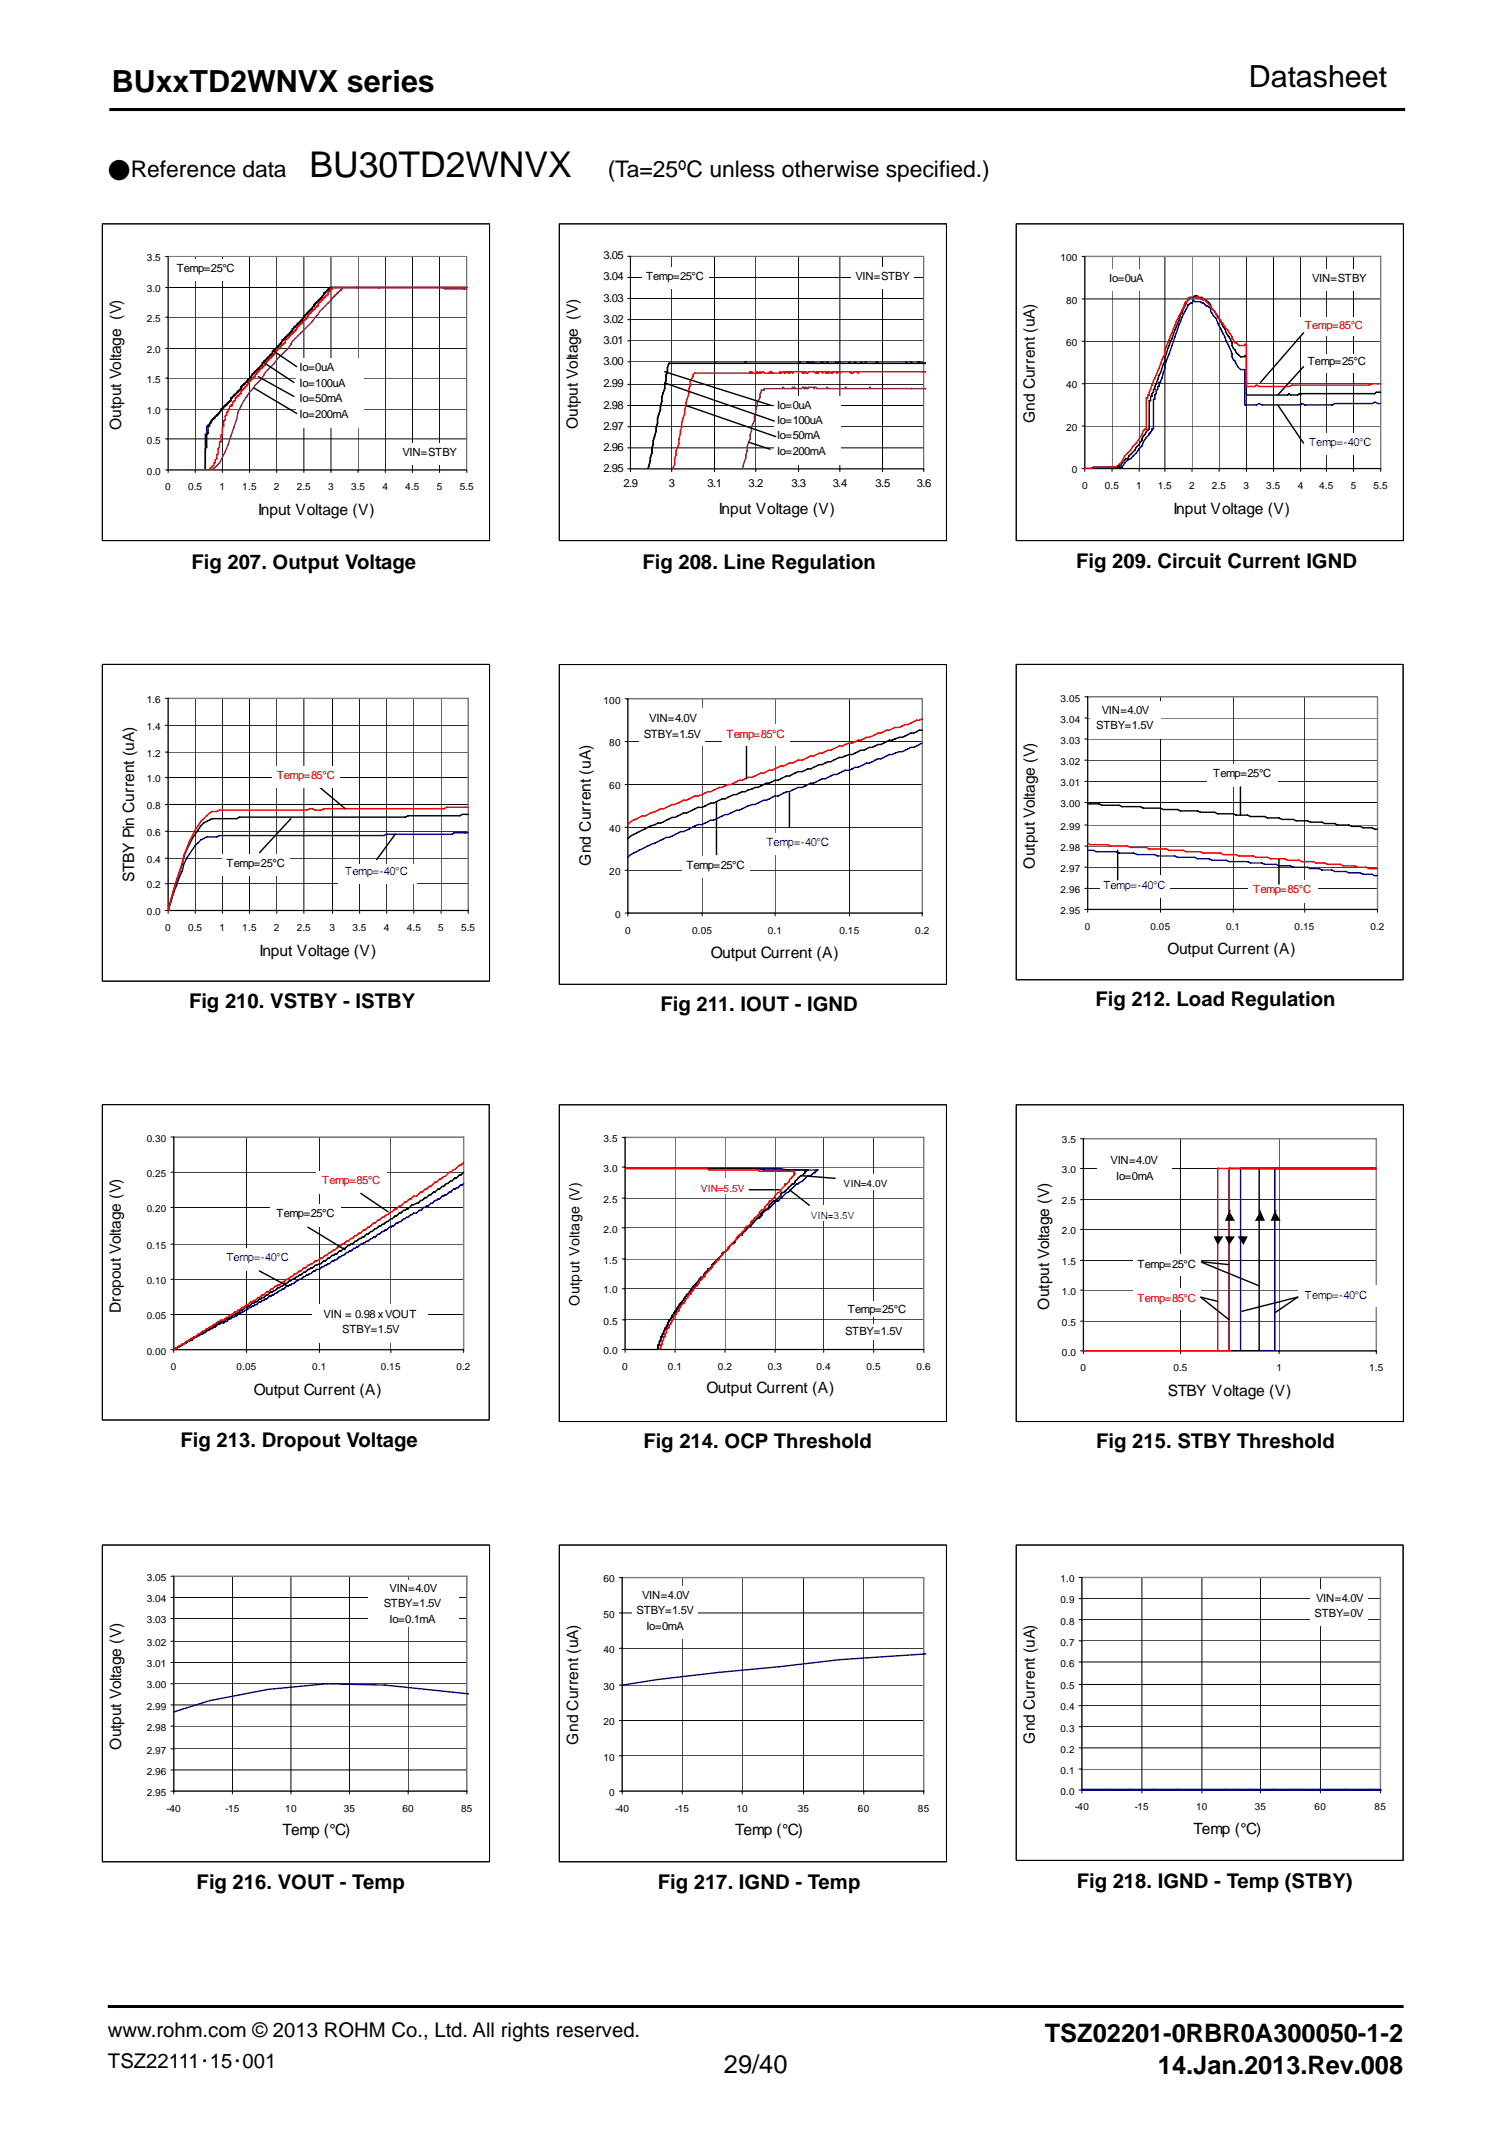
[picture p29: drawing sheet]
<svg xmlns="http://www.w3.org/2000/svg" width="210mm" height="297mm" viewBox="0 0 210 297" stroke-linecap="round" stroke-linejoin="round" font-family="sans-serif">
<defs><g id="words">
<text font-size="4.9" x="43" y="24.6">BU30TD2WNVX</text>
<g font-size="4.2">
<text x="15.5" y="12.8">BUxxTD2WNVX series</text>
<text x="173.6" y="12.1">Datasheet</text>
</g>
<g font-size="3.5">
<text x="145.2" y="283.9">TSZ02201-0RBR0A300050-1-2</text>
<text x="100.6" y="288.1">29/40</text>
<text x="160.9" y="288.2">14.Jan.2013.Rev.008</text>
</g>
<g font-size="3.2">
<text x="15" y="24.6">●Reference data</text>
<text x="84.5" y="24.6">(Ta=25ºC unless otherwise specified.)</text>
</g>
<g font-size="2.8">
<text x="26.6" y="79.1">Fig 207. Output Voltage</text>
<text x="89.3" y="79.1">Fig 208. Line Regulation</text>
<text x="149.6" y="79">Fig 209. Circuit Current IGND</text>
<text x="26.3" y="140.1">Fig 210. VSTBY - ISTBY</text>
<text x="91.8" y="140.5">Fig 211. IOUT - IGND</text>
<text x="152.2" y="139.9">Fig 212. Load Regulation</text>
<text x="25.1" y="201.1">Fig 213. Dropout Voltage</text>
<text x="89.4" y="201.3">Fig 214. OCP Threshold</text>
<text x="152.3" y="201.3">Fig 215. STBY Threshold</text>
<text x="27.3" y="262.5">Fig 216. VOUT - Temp</text>
<text x="91.4" y="262.5">Fig 217. IGND - Temp</text>
<text x="149.6" y="262.4">Fig 218. IGND - Temp (STBY)</text>
<text x="15" y="283.1">www.rohm.com © 2013 ROHM Co., Ltd. All rights reserved.</text>
<text x="15" y="287.5">TSZ22111･15･001</text>
</g>
<g font-size="2.2">
<text x="16.8" y="59.8" transform="rotate(-90 16.8 59.8)">Output Voltage (V)</text>
<text x="80.3" y="59.7" transform="rotate(-90 80.3 59.7)">Output Voltage (V)</text>
<text x="143.8" y="58.8" transform="rotate(-90 143.8 58.8)">Gnd Current (uA)</text>
<text x="35.9" y="71.6">Input Voltage (V)</text>
<text x="99.9" y="71.4">Input Voltage (V)</text>
<text x="163.1" y="71.4">Input Voltage (V)</text>
<text x="18.6" y="122.6" transform="rotate(-90 18.6 122.6)">STBY Pin Current (uA)</text>
<text x="82.1" y="120.4" transform="rotate(-90 82.1 120.4)">Gnd Current (uA)</text>
<text x="143.8" y="120.7" transform="rotate(-90 143.8 120.7)">Output Voltage (V)</text>
<text x="36.1" y="132.8">Input Voltage (V)</text>
<text x="98.8" y="133.2">Output Current (A)</text>
<text x="162.3" y="132.7">Output Current (A)</text>
<text x="16.8" y="182.5" transform="rotate(-90 16.8 182.5)">Dropout Voltage (V)</text>
<text x="145.8" y="182.1" transform="rotate(-90 145.8 182.1)">Output Voltage (V)</text>
<text x="35.3" y="193.9">Output Current (A)</text>
<text x="98.2" y="193.7">Output Current (A)</text>
<text x="162.3" y="194.1">STBY Voltage (V)</text>
<text x="16.8" y="243.3" transform="rotate(-90 16.8 243.3)">Output Voltage (V)</text>
<text x="80.3" y="242.5" transform="rotate(-90 80.3 242.5)">Gnd Current (uA)</text>
<text x="143.8" y="242.4" transform="rotate(-90 143.8 242.4)">Gnd Current (uA)</text>
<text x="39.2" y="255">Temp (°C)</text>
<text x="102.2" y="255">Temp (°C)</text>
<text x="165.8" y="254.9">Temp (°C)</text>
</g>
<text font-size="2" x="80.5" y="181.5" transform="rotate(-90 80.5 181.5)">Output Voltage (V)</text>
<g font-size="1.6">
<text x="24.6" y="37.8">Temp=25°C</text>
<text x="83.9" y="41.9">3.03</text>
<text x="83.9" y="39">3.04</text>
<text x="83.9" y="36">3.05</text>
<text x="89.8" y="39">Temp=25°C</text>
<text x="118.9" y="39">VIN=STBY</text>
<text x="154.1" y="39.2">Io=0uA</text>
<text x="182.3" y="39.2">VIN=STBY</text>
<text x="83.9" y="47.8">3.01</text>
<text x="83.9" y="44.9">3.02</text>
<text x="41.6" y="51.6">Io=0uA</text>
<text x="41.6" y="53.7">Io=100uA</text>
<text x="83.9" y="53.8">2.99</text>
<text x="83.9" y="50.7">3.00</text>
<text x="181.7" y="50.8">Temp=25°C</text>
<text x="41.6" y="55.9">Io=50mA</text>
<text x="41.6" y="58.1">Io=200mA</text>
<text x="83.9" y="59.7">2.97</text>
<text x="83.9" y="56.8">2.98</text>
<text x="108" y="56.8">Io=0uA</text>
<text x="108" y="58.9">Io=100uA</text>
<text x="55.9" y="63.4">VIN=STBY</text>
<text x="83.9" y="65.6">2.95</text>
<text x="83.9" y="62.7">2.96</text>
<text x="108" y="61.1">Io=50mA</text>
<text x="108" y="63.2">Io=200mA</text>
<text x="86.6" y="67.8">2.9</text>
<text x="93" y="67.8">3</text>
<text x="98.3" y="67.8">3.1</text>
<text x="104" y="67.8">3.2</text>
<text x="110" y="67.8">3.3</text>
<text x="115.7" y="67.8">3.4</text>
<text x="121.6" y="67.8">3.5</text>
<text x="127.4" y="67.8">3.6</text>
<text x="90.2" y="100.3">VIN=4.0V</text>
<text x="152.3" y="101.4">STBY=1.5V</text>
<text x="153.1" y="99.2">VIN=4.0V</text>
<text x="89.5" y="102.5">STBY=1.5V</text>
<text x="168.6" y="108">Temp=25°C</text>
<text x="31.5" y="120.5">Temp=25°C</text>
<text x="95.4" y="120.8">Temp=25°C</text>
<text x="154.3" y="161.8">VIN=4.0V</text>
<text x="155.1" y="164">Io=0mA</text>
<text x="38.4" y="169.2">Temp=25°C</text>
<text x="158.1" y="176.2">Temp=25°C</text>
<text x="45" y="183.1">VIN = 0.98 x VOUT</text>
<text x="47.6" y="185.3">STBY=1.5V</text>
<text x="117.5" y="185.6">STBY=1.5V</text>
<text x="117.8" y="182.5">Temp=25°C</text>
<text x="54.1" y="221.3">VIN=4.0V</text>
<text x="53.3" y="223.4">STBY=1.5V</text>
<text x="54.1" y="225.6">Io=0.1mA</text>
<text x="88.5" y="224.4">STBY=1.5V</text>
<text x="89.2" y="222.2">VIN=4.0V</text>
<text x="89.8" y="226.6">Io=0mA</text>
<text x="182.7" y="224.8">STBY=0V</text>
<text x="182.9" y="222.6">VIN=4.0V</text>
</g>
<g font-size="1.6" fill="#f00">
<text x="181.3" y="45.7">Temp=85°C</text>
<text x="101" y="102.5">Temp=85°C</text>
<text x="38.5" y="108.3">Temp=85°C</text>
<text x="174.2" y="124.1">Temp=85°C</text>
<text x="44.8" y="164.5">Temp=85°C</text>
<text x="158.1" y="180.9">Temp=85°C</text>
</g>
<g font-size="1.6" fill="#00f">
<text x="181.9" y="62">Temp=-40°C</text>
<text x="106.5" y="117.6">Temp=-40°C</text>
<text x="48" y="121.7">Temp=-40°C</text>
<text x="153.3" y="123.5">Temp=-40°C</text>
<text x="31.5" y="175.3">Temp=-40°C</text>
<text x="181.3" y="180.5">Temp=-40°C</text>
</g>
<g font-size="1.4">
<text x="20.4" y="40.6">3.0</text>
<text x="20.4" y="36.3">3.5</text>
<text x="147.4" y="36.3">100</text>
<text x="20.4" y="44.8">2.5</text>
<text x="148.2" y="42.2">80</text>
<text x="20.4" y="53.2">1.5</text>
<text x="20.4" y="49.1">2.0</text>
<text x="148.2" y="54">40</text>
<text x="148.2" y="48.1">60</text>
<text x="20.4" y="57.5">1.0</text>
<text x="148.2" y="59.9">20</text>
<text x="20.4" y="66">0.0</text>
<text x="20.4" y="61.7">0.5</text>
<text x="149" y="65.8">0</text>
<text x="23" y="68.2">0</text>
<text x="26.1" y="68.2">0.5</text>
<text x="30.5" y="68.2">1</text>
<text x="33.7" y="68.2">1.5</text>
<text x="38.1" y="68.2">2</text>
<text x="41.2" y="68.2">2.5</text>
<text x="45.6" y="68.2">3</text>
<text x="48.8" y="68.2">3.5</text>
<text x="53.1" y="68.2">4</text>
<text x="56.3" y="68.2">4.5</text>
<text x="60.7" y="68.2">5</text>
<text x="63.9" y="68.2">5.5</text>
<text x="150.4" y="67.9">0</text>
<text x="153.5" y="67.9">0.5</text>
<text x="157.9" y="67.9">1</text>
<text x="160.9" y="67.9">1.5</text>
<text x="165.2" y="67.9">2</text>
<text x="168.4" y="67.9">2.5</text>
<text x="172.8" y="67.9">3</text>
<text x="176" y="67.9">3.5</text>
<text x="180.3" y="67.9">4</text>
<text x="183.3" y="67.9">4.5</text>
<text x="187.7" y="67.9">5</text>
<text x="190.9" y="67.9">5.5</text>
<text x="20.4" y="101.5">1.4</text>
<text x="20.4" y="97.7">1.6</text>
<text x="83.9" y="97.8">100</text>
<text x="147.4" y="100.5">3.04</text>
<text x="147.4" y="97.5">3.05</text>
<text x="20.4" y="105.2">1.2</text>
<text x="84.7" y="103.8">80</text>
<text x="147.4" y="106.3">3.02</text>
<text x="147.4" y="103.4">3.03</text>
<text x="20.4" y="112.5">0.8</text>
<text x="20.4" y="108.8">1.0</text>
<text x="84.7" y="109.7">60</text>
<text x="147.4" y="112.2">3.00</text>
<text x="147.4" y="109.3">3.01</text>
<text x="20.4" y="120">0.4</text>
<text x="20.4" y="116.2">0.6</text>
<text x="84.7" y="115.7">40</text>
<text x="147.4" y="118.3">2.98</text>
<text x="147.4" y="115.3">2.99</text>
<text x="20.4" y="123.5">0.2</text>
<text x="84.7" y="121.6">20</text>
<text x="147.4" y="124.1">2.96</text>
<text x="147.4" y="121.2">2.97</text>
<text x="20.4" y="127.2">0.0</text>
<text x="23" y="129.4">0</text>
<text x="26.1" y="129.4">0.5</text>
<text x="30.5" y="129.4">1</text>
<text x="33.7" y="129.4">1.5</text>
<text x="38.1" y="129.4">2</text>
<text x="41.2" y="129.4">2.5</text>
<text x="45.8" y="129.4">3</text>
<text x="49" y="129.4">3.5</text>
<text x="53.3" y="129.4">4</text>
<text x="56.5" y="129.4">4.5</text>
<text x="60.9" y="129.4">5</text>
<text x="64.1" y="129.4">5.5</text>
<text x="85.5" y="127.6">0</text>
<text x="86.9" y="129.8">0</text>
<text x="96.2" y="129.8">0.05</text>
<text x="106.7" y="129.8">0.1</text>
<text x="116.7" y="129.8">0.15</text>
<text x="127.2" y="129.8">0.2</text>
<text x="147.4" y="127.1">2.95</text>
<text x="150.7" y="129.2">0</text>
<text x="159.9" y="129.2">0.05</text>
<text x="170.4" y="129.2">0.1</text>
<text x="179.9" y="129.2">0.15</text>
<text x="190.4" y="129.2">0.2</text>
<text x="20.4" y="158.7">0.30</text>
<text x="83.9" y="158.8">3.5</text>
<text x="147.6" y="158.9">3.5</text>
<text x="20.4" y="163.6">0.25</text>
<text x="83.9" y="167.2">2.5</text>
<text x="83.9" y="162.9">3.0</text>
<text x="117.2" y="165">VIN=4.0V</text>
<text x="147.6" y="167.4">2.5</text>
<text x="147.6" y="163.1">3.0</text>
<text x="20.4" y="173.6">0.15</text>
<text x="20.4" y="168.5">0.20</text>
<text x="83.9" y="171.3">2.0</text>
<text x="147.6" y="171.5">2.0</text>
<text x="20.4" y="178.5">0.10</text>
<text x="83.9" y="179.8">1.0</text>
<text x="83.9" y="175.7">1.5</text>
<text x="147.6" y="180">1.0</text>
<text x="147.6" y="175.9">1.5</text>
<text x="20.4" y="183.4">0.05</text>
<text x="83.9" y="184.1">0.5</text>
<text x="147.6" y="184.3">0.5</text>
<text x="20.4" y="188.3">0.00</text>
<text x="23.7" y="190.4">0</text>
<text x="32.9" y="190.4">0.05</text>
<text x="43.4" y="190.4">0.1</text>
<text x="52.9" y="190.4">0.15</text>
<text x="63.4" y="190.4">0.2</text>
<text x="83.9" y="188.2">0.0</text>
<text x="86.5" y="190.4">0</text>
<text x="92.8" y="190.4">0.1</text>
<text x="99.8" y="190.4">0.2</text>
<text x="106.7" y="190.4">0.3</text>
<text x="113.5" y="190.4">0.4</text>
<text x="120.4" y="190.4">0.5</text>
<text x="127.4" y="190.4">0.6</text>
<text x="147.6" y="188.4">0.0</text>
<text x="150.2" y="190.6">0</text>
<text x="163.1" y="190.6">0.5</text>
<text x="177.4" y="190.6">1</text>
<text x="190.3" y="190.6">1.5</text>
<text x="20.4" y="219.8">3.05</text>
<text x="83.9" y="219.9">60</text>
<text x="147.4" y="219.9">1.0</text>
<text x="20.4" y="225.6">3.03</text>
<text x="20.4" y="222.7">3.04</text>
<text x="83.9" y="224.9">50</text>
<text x="147.4" y="225.8">0.8</text>
<text x="147.4" y="222.9">0.9</text>
<text x="20.4" y="231.7">3.01</text>
<text x="20.4" y="228.8">3.02</text>
<text x="83.9" y="229.8">40</text>
<text x="147.4" y="231.7">0.6</text>
<text x="147.4" y="228.7">0.7</text>
<text x="20.4" y="237.6">2.99</text>
<text x="20.4" y="234.7">3.00</text>
<text x="83.9" y="239.8">20</text>
<text x="83.9" y="234.9">30</text>
<text x="147.4" y="237.7">0.4</text>
<text x="147.4" y="234.8">0.5</text>
<text x="20.4" y="243.7">2.97</text>
<text x="20.4" y="240.6">2.98</text>
<text x="83.9" y="244.7">10</text>
<text x="147.4" y="243.6">0.2</text>
<text x="147.4" y="240.7">0.3</text>
<text x="20.4" y="249.6">2.95</text>
<text x="20.4" y="246.7">2.96</text>
<text x="23.2" y="251.8">-40</text>
<text x="31.3" y="251.8">-15</text>
<text x="39.6" y="251.8">10</text>
<text x="47.8" y="251.8">35</text>
<text x="55.9" y="251.8">60</text>
<text x="64.1" y="251.8">85</text>
<text x="84.7" y="249.6">0</text>
<text x="85.5" y="251.8">-40</text>
<text x="93.8" y="251.8">-15</text>
<text x="102.3" y="251.8">10</text>
<text x="110.9" y="251.8">35</text>
<text x="119.2" y="251.8">60</text>
<text x="127.6" y="251.8">85</text>
<text x="147.4" y="249.5">0.0</text>
<text x="147.4" y="246.5">0.1</text>
<text x="149.4" y="251.6">-40</text>
<text x="157.7" y="251.6">-15</text>
<text x="166.2" y="251.6">10</text>
<text x="174.4" y="251.6">35</text>
<text x="182.7" y="251.6">60</text>
<text x="191" y="251.6">85</text>
</g>
<text font-size="1.4" fill="#f00" x="97.4" y="165.6">VIN=5.5V</text>
<text font-size="1.4" fill="#00f" x="112.7" y="169.4">VIN=3.5V</text>
</g></defs>
<path d="M15.1 278.9h179.9" fill="none" stroke="#000" stroke-width=".28"/>
<path d="M15.3 15.1h179.9v.3h-179.9zM15 278.8h180v.2h-180z" fill="none" stroke="#000" stroke-width=".14"/>
<path d="M15.3 15.2h179.9" fill="none" stroke="#000" stroke-width=".3"/>
<path d="M14.2 31.1h53.8v44h-53.8z" fill="#fff"/>
<path d="M14.2 31.1h53.8v44h-53.8z" fill="none" stroke="#000" stroke-width=".14"/>
<path d="M23.4 35.6h41.5v29.7h-41.5z" fill="#fff"/>
<g fill="none" stroke="#000" stroke-width=".14">
<path d="M14.2 31.1h53.8v44h-53.8zM23 40h41.9M23 35.6h41.9v30.1M23.4 35.6v30.1M27.1 35.6v30.1M30.9 35.6v30.1M34.7 35.6v30.1M38.5 35.6v30.1M42.2 35.6v30.1M46 35.6v30.1M49.8 35.6v30.1M53.6 35.6v30.1"/>
<path d="M57.3 35.6v30.1M61.1 35.6v30.1M23 52.6h41.9M23 48.4h41.9M23 44.1h41.9M64.9 56.9h-41.9M23 61h41.9M23 65.3h41.9"/>
</g>
<path d="M23.4 35.6h41.5v29.7h-41.5z" fill="none" stroke="#808080" stroke-width=".14"/>
<g fill="none" stroke="#000080" stroke-width=".2">
<path d="M46.6 40h-.8v.2h-.2v.2h-.2v.2h-.2v.1h-.2l-.2 .6h-.2v.3h-.2v.1h-.2v.2h-.2v.2h-.2v.2h-.2v.2M46.6 40h.1M46.6 40h3M49.6 40h3M49.6 40h.1M52.6 40h.1M52.6 40h12.3M34.5 52.7v.2h-.2v.2h-.2v.2h-.2v.2h-.2v.2h-.2v.4h-.2v.2h-.2v.2h-.2v.2h-.2v.2h-.2v.2h-.2v.2h-.2v.4h-.2v.2h-.2v.2h-.2v.2h-.2v.2h-.2v.2h-.2v.2h-.2l-.2 .6h-.2v.2h-.2v.1h-.2v.3h-.2v.2h-.2v.1h-.2l-.2 .6h-.2v.2h-.2v1l-.2 .2v4.9M34.5 52.7h.1M37.5 49.4v.2h-.2v.2h-.2v.2h-.2v.2h-.2v.2h-.2v.4h-.2v.2h-.2v.2h-.2v.2h-.2v.2h-.2v.2h-.2v.2h-.2l-.2 .6h-.2v.1h-.2M37.5 49.4h.1M43.6 42.5l-.2 .2v.2h-.2v.2h-.2v.2h-.2v.2h-.2v.2h-.2v.2h-.2l-.2 .6h-.2v.2h-.2v.2h-.2v.2h-.2v.2h-.2v.2h-.2v.2h-.2v.4h-.2v.2h-.2v.2h-.2v.2h-.2v.1h-.2v.3h-.1v.1h-.3l-.1 .6h-.3v.2h-.1v.2h-.2v.2h-.3v.2h-.1v.2h-.2v.4h-.2v.2h-.2"/>
<path d="M43.6 42.5h.1M23.4 65.3h5.1M25.3 65.3h.1M27.9 65.3h.1M28.1 65.3h.1M28.3 65.3h.1M28.5 65.3h.1"/>
</g>
<g fill="none" stroke="#000" stroke-width=".2">
<path d="M46.6 40h-.8v.2h-.2v.2h-.2v.2h-.2v.1h-.2l-.2 .6h-.2v.3h-.2v.1h-.2v.2h-.2v.2h-.2v.2h-.2v.2M46.6 40h.1M46.6 40h3M49.6 40h3M49.6 40h.1M52.6 40h.1M52.6 40h12.3M34.5 52.7v.2h-.2v.2h-.2v.2h-.2v.2h-.2l-.2 .6h-.2v.2h-.2v.2h-.2v.2h-.2v.2h-.2v.2h-.2v.2h-.2v.4h-.2v.2h-.2v.2h-.2v.2h-.2v.2h-.2v.2h-.2v.2h-.2l-.2 .6h-.2v.2h-.2v.1h-.2v.3h-.2v.2h-.2l-.2 .5h-.2v.4h-.2v1l-.2 .2v1.8l-.2 .2v2.9M34.5 52.7h.1M37.5 49.4v.2h-.2v.2h-.2v.2h-.2v.2h-.2v.2h-.2v.4h-.2v.2h-.2v.2h-.2v.2h-.2v.2h-.2v.2h-.2v.2h-.2l-.2 .6h-.2v.1h-.2M37.5 49.4h.1M43.6 42.5l-.2 .2v.2h-.2v.2h-.2v.2h-.2v.2h-.2v.2h-.2v.2h-.2l-.2 .6h-.2v.2h-.2v.2h-.2v.2h-.2v.2h-.2v.2h-.2v.2h-.2v.4h-.2v.2h-.2v.2h-.2v.2h-.2v.1h-.2v.3h-.1v.1h-.3l-.1 .6h-.3v.2h-.1v.2h-.2v.2h-.3v.2h-.1v.2h-.2v.4h-.2v.2h-.2"/>
<path d="M43.6 42.5h.1M23.4 65.3h5.1M25.3 65.3h.1M27.9 65.3h.1M28.1 65.3h.1M28.3 65.3h.1M28.5 65.3h.1"/>
</g>
<g fill="none" stroke="#f00" stroke-width=".2">
<path d="M47.2 40h-1v.2h-.2v.2h-.2v.2h-.2v.4h-.2v.1h-.2v.2h-.2v.3h-.2v.1h-.2v.2h-.2v.2h-.2v.4h-.2v.2h-.2v.2h-.2v.2h-.2v.2h-.2v.2h-.2v.2h-.2l-.2 .6h-.2v.2h-.2v.2h-.2v.2h-.2v.2h-.2v.2h-.2v.2h-.2v.2l-.2 .2M47.2 40h.1M47.2 40h3M50.2 40h.1M50.2 40h2.9M53.1 40h.1M53.1 40h11.8M32.1 56.5h-.2v.4h-.2v.4h-.2v.4l-.2 .1v.6h-.2v.8l-.2 .2v1h-.2v1h-.2v.8l-.2 .2v.8h-.2a.84 .84 0 0 1-.2 .7v.4h-.2v.4h-.2v.2h-.2v.2h-.2v.2h-5.7M32.1 56.5h.1M38.1 49.2v.2h-.2v.2h-.2v.2h-.2v.2h-.2v.2h-.2v.2h-.2v.4h-.2v.2h-.2v.2h-.2v.2h-.2v.2h-.2v.2h-.2l-.2 .5h-.2v.3h-.2v.1h-.2v.2h-.2v.2h-.2l-.2 .6h-.2v.2h-.2v.2h-.2v.2h-.2v.4h-.2v.2h-.2v.2h-.2v.2h-.2v.4h-.2v.2h-.2v.4h-.2v.2M38.1 49.2h.1M41 45.9v.2h-.2v.2h-.2v.2h-.2v.2h-.2v.1h-.2v.3h-.2v.1h-.2v.4h-.1v.2h-.3v.2h-.1v.2h-.3v.2h-.1v.2h-.2v.2h-.3v.2l-.1 .2"/>
<path d="M41 45.9h.1M25.3 65.3h.1M27.9 65.3h.1M28.1 65.3h.1M28.3 65.3h.1M28.5 65.3h.1M28.7 65.3h.1M28.9 65.3h.1"/>
</g>
<path d="M48.4 40h3M48.4 40h-.8v.2h-.2v.2h-.2v.2h-.2v.1h-.2v.3h-.2v.1h-.2v.2h-.2v.3h-.2v.1l-1.6 1.6-.2 .4-.8 1-2 2a4.6 4.6 0 0 0-1.4 1.7l-1.5 1.6-.8 1a5.4 5.4 0 0 0-1.4 1.7l-.8 .8-.4 .6a10.9 10.9 0 0 0-2 3.2l-.2 1-.4 1.1a22.4 22.4 0 0 1-2 4.9l-.8 .8-.4 .2h-5.9M48.4 40h.1M51.4 40h.1M51.4 40h10.1l.4 .2h3" fill="none" stroke="#800080" stroke-width=".2"/>
<g fill="#fff">
<path d="M24 36h9.3v3h-9.3z"/>
<path d="M41.2 49.8h9.4v9.6h-9.4z"/>
<path d="M55.3 61.6h8.8v2.9h-8.8z"/>
</g>
<path d="M35.3 53.9l5.9 3.6M35.9 52.3l4.9 2.8M36.7 50.4l4.1 2.7M38.1 48.8l3.1 2.2" fill="none" stroke="#000" stroke-width=".2"/>
<path d="M77.7 31.1h53.8v44h-53.8z" fill="#fff"/>
<path d="M77.7 31.1h53.8v44h-53.8z" fill="none" stroke="#000" stroke-width=".14"/>
<path d="M87.6 35.6h40.8v29.6h-40.8z" fill="#fff"/>
<g fill="none" stroke="#000" stroke-width=".14">
<path d="M77.7 31.1h53.8v44h-53.8zM87.2 38.6h41.2M87.2 35.6h41.2v30M87.6 35.6v30M93.3 35.6v30M99.3 35.6v30M105 35.6v30M111 35.6v30M116.7 35.6v30M122.6 35.6v30M87.2 59.3h41.2M87.2 56.4h41.2"/>
<path d="M87.2 53.4h41.2M87.2 50.3h41.2M87.2 47.4h41.2M87.2 44.4h41.2M128.4 41.5h-41.2M87.2 62.3h41.2M87.2 65.2h41.2"/>
</g>
<path d="M87.6 35.6h40.8v29.6h-40.8z" fill="none" stroke="#808080" stroke-width=".14"/>
<path d="M116.3 50.5l-.2-.2v.2h-.4a.83 .83 0 0 1-.8-.2v.2h-.4l-.2-.2v.2l-.2-.2v.2h-1l-.2-.2v.2h-.1l-.3-.2h-.1v.2l-.2-.2v.2h-1v-.2l-.2 .2h-7.3v-.2l-.3 .2h-3.9l-.2-.2v.2h-6.3l-.2 .6v.6l-.2 .4v.8l-.2 .5v.6l-.4 1.2-.2 1.8-.4 1.1v.8l-.2 .4v.6l-.4 1.4-.4 2.7-.4 1.2M116.3 50.5h.1M116.3 50.5l.2-.2h.2v.2h1.2l.2-.2v.2h.6l.2-.2v.2h.8v-.2l.2 .2h.4v-.2l.2 .2h1.1l.3-.2a.83 .83 0 0 0 .7 .2h3.2l.2-.2v.2h.6v-.2l.2 .2h.8v-.2h.2l.2 .2h.6M128.6 50.5h.1" fill="none" stroke="#000080" stroke-width=".2"/>
<path d="M128.6 50.5h.1M128.6 50.5h-35.6l-.2 .6-.2 1.8-.2 .5v.6l-.4 1.2-.2 1.8-.4 1.1v.8l-.2 .4v.6l-.4 1.4-.2 1.7-.6 2.2" fill="none" stroke="#000" stroke-width=".2"/>
<path d="M112.2 51.9l-.2-.2-.2 .2v-.2h-.2v.2l-.2-.2h-1.2v.2l-.2-.2h-.2v.2l-.2-.2v.2l-.2-.2-.2 .2v-.2l-.2 .2v-.2h-.2l-.2 .2-.2-.2v.2h-1l-.2-.2v.2h-.2v-.2l-.2 .2h-.6l-.2-.2-.2 .2h-.2v-.2l-.2 .2-.2-.2v.2h-.6l-.2-.2v.2l-.2-.2v.2h-7.1a.84 .84 0 0 0-.8 .2v.2l-.4 .7v.6l-.2 .4v.6l-.6 2.4v.6l-.4 1.1v.6l-.4 1.8v.6l-.4 .9v.6l-.2 .6v.8l-.2 .6M112.2 51.9h.1M112.2 51.9l.2-.2h.7l.2 .2h.2v-.2l.2 .2v-.2h.4l.2 .2v-.2h.4v.2l.2-.2v.2l.2-.2v.2l.2-.2 .2 .2M115.5 51.9h.1M128.6 51.7h.1M128.6 51.7h-9.3v.2a.5 .5 0 0 0-.8 0l-.2-.2v.2l-.2-.2h-1.4v.2l-.2-.2-.2 .2v-.2h-.4l-.2 .2v-.2l-.2 .2" fill="none" stroke="#f00" stroke-width=".2"/>
<path d="M111.6 53.8l-.2 .2h-.8l-.2-.2v.2h-.2v-.2l-.2 .2h-1l-.2-.2v.2h-2.6v.2h-.4l-.2 .6v.4l-.4 .8-.2 1.3-.2 .6v.6l-.4 .8-.2 1.8-.4 .9v.6l-.1 .6v.4l-.4 1.2v.4M111.6 53.8h.1M111.6 53.8l.2 .2M111.8 54h.1M111.8 54l.2-.2 .2 .2M112.2 54h.1M112.2 54l.2-.2h.7v.2l.2-.2 .2 .2h1.4v-.2l.2 .2h2.4v-.2l.2 .2h3.2v-.2l.2 .2h5.5M126.6 54h2M126.6 54h.1M128.6 54h.1" fill="none" stroke="#800080" stroke-width=".2"/>
<g fill="#fff">
<path d="M89.2 37.2h9.3v2.9h-9.3z"/>
<path d="M107.6 55h9.3v9.6h-9.3z"/>
<path d="M118.3 37.2h8.7v2.9h-8.7z"/>
</g>
<path d="M92.4 53.2l15.2 5.3M92.4 51.7l14.8 4.7M95.3 56.4l12.5 4.3M104 61.5l3 .9" fill="none" stroke="#000" stroke-width=".2"/>
<path d="M141.2 31.1h53.8v44h-53.8z" fill="#fff"/>
<path d="M141.2 31.1h53.8v44h-53.8z" fill="none" stroke="#000" stroke-width=".14"/>
<path d="M150.7 35.6h41.2v29.5h-41.2z" fill="#fff"/>
<g fill="none" stroke="#000" stroke-width=".14">
<path d="M141.2 31.1h53.8v44h-53.8zM150.4 35.6h41.5v29.9M150.7 35.6v29.9M154.5 35.6v29.9M158.3 35.6v29.9M161.9 35.6v29.9M165.7 35.6v29.9M169.4 35.6v29.9M173.2 35.6v29.9M177 35.6v29.9M180.7 35.6v29.9M184.3 35.6v29.9"/>
<path d="M188.1 35.6v29.9M150.4 59.2h41.5M150.4 53.3h41.5M150.4 47.4h41.5M150.4 41.6h41.5M150.4 65.1h41.5"/>
</g>
<path d="M150.7 35.6h41.2v29.5h-41.2z" fill="none" stroke="#808080" stroke-width=".2"/>
<path d="M191.9 56.1h-.4l-.4-.2-.4 .2h-5.2l-.4 .2h-3.8l-.3-.2-.3 .2h-5.3l-.4-.2-.4 .2h-1.6v-4.9h-.2a.64 .64 0 0 1-.8-.4l-.8-1.4a4.7 4.7 0 0 0-.8-2.2l-1.4-3.1-.8-1a.67 .67 0 0 0-.6-.8l-.4-.4h-.2l-.2-.2h-.7l-.3-.2-.1 .4-.6 .2v.2a33.6 33.6 0 0 0-2.6 6.7 5.1 5.1 0 0 0-.6 2l-.6 1.9h-.2v.6h-.2v.4l-.2 .2v.4l-.2 .2v.6h-.2v4.1h-.2l-.2 .6h-.2v.2l-.8 1-.2 .6-.4 .4a4.8 4.8 0 0 1-1.6 1.5l-.8 1h-3.9l-.4 .2h-.9" fill="none" stroke="#000080" stroke-width=".2"/>
<path d="M165.1 41.7l-.8 1.8-.2 .2-.2 .8-.6 1.4-1.4 3.7v.6l-1.4 3.5v.4h-.2v.4l-.2 .2v.4h-.2v.6h-.2v3.9l-.8 1-.2 .6-1 1.4-.8 .8-.2 .4h-.2l-.6 .5-.2 .4h-.2v.2h-3.4l-.1 .2h-1.3M165.1 41.7h.1M165.1 41.7a.62 .62 0 0 1 .7-.4l.3-.2h.1l.3 .2h.5l.4 .4h.2l.6 .6a1.19 1.19 0 0 0 .6 1l1.2 2.2 .2 .2 .4 1a2.48 2.48 0 0 1 .6 1.3l.6 1 .6 .6h.6v-.2h.2v5.5h5.8l.2-.2 .1 .2h1l.3-.2 .1 .2v-.2h10.4l.2-.2h.6" fill="none" stroke="#000" stroke-width=".2"/>
<path d="M191.9 53.3h-1.2a2.93 2.93 0 0 1-1.8 .2h-9.3l-.4 .2h-4.2l-.4-.2-.2 .2h-1.2v-5.9h-.2v.2h-.4a.63 .63 0 0 1-.8-.4h-.2l-1-1.7-.8-1-1-1.6-.6-.6v-.2l-.6-.6-.6-.3h-.2l-.3-.5-.3 .2h-1l-.1 .3v.1l-.4 .4-.2 .6-1 2-1.6 3.9v.6l-.4 .8-1.8 4.5v.4h-.2v.4h-.2v4.3h-.2v.2h-.2a5.7 5.7 0 0 1-1.4 2.2l-.4 .6-.8 .8a2.09 2.09 0 0 1-2.6 1.5h-1.7l-.4 .2h-.9" fill="none" stroke="#f00" stroke-width=".2"/>
<g fill="#fff">
<path d="M151.7 37.4h9.8v3h-9.8z"/>
<path d="M181.1 37.4h10v3h-10z"/>
<path d="M180.7 44.1h9.4v2.6h-9.4z"/>
<path d="M181.1 49.2h9.4v2.6h-9.4z"/>
<path d="M181.1 60.2h10.4v3h-10.4z"/>
</g>
<path d="M177.6 56.3l3.5 5.3M181.1 51l-3.5 3.9M181.1 46.3l-5.9 6.8" fill="none" stroke="#000" stroke-width=".2"/>
<path d="M14.2 92.4h53.8v44h-53.8z" fill="#fff"/>
<path d="M14.2 92.4h53.8v44h-53.8z" fill="none" stroke="#000" stroke-width=".14"/>
<path d="M23.4 97.1h41.7v29.5h-41.7z" fill="#fff"/>
<g fill="none" stroke="#000" stroke-width=".14">
<path d="M14.2 92.4h53.8v44h-53.8zM23 97.1h42.1v29.9M23.4 97.1v29.9M27.1 97.1v29.9M30.9 97.1v29.9M34.7 97.1v29.9M38.5 97.1v29.9M42.2 97.1v29.9M46.2 97.1v29.9M50 97.1v29.9M53.7 97.1v29.9M57.5 97.1v29.9"/>
<path d="M61.3 97.1v29.9M23 119.3h42.1M23 115.5h42.1M23 111.8h42.1M23 108.1h42.1M23 104.5h42.1M23 100.8h42.1M23 122.8h42.1M23 126.6h42.1"/>
</g>
<path d="M23.4 97.1h41.7v29.5h-41.7z" fill="none" stroke="#808080" stroke-width=".2"/>
<path d="M65.1 115.8h-2l-.2 .2h-9.2l-.4 .1h-22.8l-.4 .2h-.6a1.83 1.83 0 0 0-1.6 .4 12.2 12.2 0 0 0-2.4 3.4l-.2 1-1.1 2.9-.8 2.6" fill="none" stroke="#000080" stroke-width=".2"/>
<path d="M65.1 113.2h-.8l-.4 .2h-7.2l-.4 .2h-23l-.4 .2h-2.4a2.54 2.54 0 0 0-1.8 .4l-.4 .2a12.6 12.6 0 0 0-3 5.7l-1.1 3.5-.8 3" fill="none" stroke="#000" stroke-width=".2"/>
<path d="M65.1 112.2h-3l-.4 .2h-16.7a1.75 1.75 0 0 1-1.6 0h-.4l-.4 .2h-12.1l-.4 .2a1.26 1.26 0 0 0-1.4 .6 10.9 10.9 0 0 0-2.7 4.5l-.5 1-2.1 7.7" fill="none" stroke="#f00" stroke-width=".2"/>
<path d="M47 120.1h10.9v2.7h-10.9z" fill="#fff"/>
<path d="M40.4 113.8l-4.3 4.7M44.2 109.3l3.8 3.1M54.9 116l-2.6 3.5" fill="none" stroke="#000" stroke-width=".2"/>
<g fill="#fff">
<path d="M30.9 118.7h9.3v2.9h-9.3z"/>
<path d="M37.8 106.5h9.4v3h-9.4z"/>
<path d="M77.7 92.4h53.8v44.4h-53.8z"/>
</g>
<path d="M77.7 92.4h53.8v44.4h-53.8z" fill="none" stroke="#000" stroke-width=".14"/>
<path d="M87.2 97.1h41v29.8h-41z" fill="#fff"/>
<path d="M77.7 92.4h53.8v44.4h-53.8zM86.9 97.1h41.3v30.2M87.2 97.1v30.2M97.6 97.1v30.2M107.7 97.1v30.2M118 97.1v30.2M128.2 115h-41.3M128.2 109.1h-41.3M128.2 103.1h-41.3M86.9 126.9h41.3M128.2 121h-41.3" fill="none" stroke="#000" stroke-width=".14"/>
<path d="M87.2 97.1h41v29.8h-41z" fill="none" stroke="#808080" stroke-width=".2"/>
<path d="M128.2 103.3l-1.2 .6h-.4l-1.2 .6h-.4l-1 .4h-.4l-1.2 .6h-.4l-1.2 .6h-.4l-1.2 .6h-.4l-.8 .4h-.5l-1.3 .6h-.4l-1.1 .5h-.4l-1.2 .7h-.4l-1.2 .6h-.6l-1.2 .5h-.4l-1.2 .6h-.4l-1.2 .6h-.4l-1.2 .6a4.6 4.6 0 0 0-2.2 .8h-.4l-1.1 .6h-.4l-1.6 .8h-.4l-1.2 .6h-.6l-2 1h-.4l-1.6 .8h-.4l-4.5 2.2-.9 .6" fill="none" stroke="#000080" stroke-width=".2"/>
<path d="M128.2 101.5h-.4l-.8 .4h-.4l-1.2 .6h-.4l-1 .4h-.4l-1.2 .6h-.4l-.8 .4h-.4l-.8 .4h-.4l-1.2 .6h-.4l-.9 .4h-.5l-1.1 .6h-.4l-.8 .4h-.4l-1.2 .6h-.4l-.8 .4h-.6l-1.2 .6h-.4l-1.2 .6h-.4l-.8 .4h-.4l-1.2 .6h-.4l-1.4 .5h-.4l-.8 .4h-.3l-1.2 .6h-.4l-1.2 .6h-.4l-1.2 .6h-.6l-1.6 .8h-.4l-1.2 .6h-.4l-1.6 .8h-.4l-1 .4-2.7 1.4-.5 .4" fill="none" stroke="#000" stroke-width=".2"/>
<path d="M128.2 99.9l-.4 .2h-.4l-1.2 .6h-.4l-.8 .4h-.6l-.8 .4h-.4l-.8 .4h-.4l-1.2 .6h-.4l-.8 .4h-.4l-.8 .4h-.4l-.9 .4h-.5l-1.1 .6h-.4l-.8 .4h-.4l-.8 .4h-.4l-1.2 .6h-.6l-.8 .4h-.4l-.8 .4h-.4l-1.2 .6h-.4l-.8 .4h-.4l-1.2 .6h-.6l-.8 .4h-.4l-1.1 .6h-.4l-.8 .4h-.4l-1.2 .5h-.4a3.5 3.5 0 0 1-1.8 .6l-1.2 .6h-.4l-1.2 .6h-.4l-1.2 .6h-.4l-2.2 1h-.4l-1.5 .8-.5 .4" fill="none" stroke="#f00" stroke-width=".2"/>
<path d="M105.7 115.8h10.4v3h-10.4z" fill="#fff"/>
<path d="M99.6 111.4v7.4M103.7 103.5v4.7M109.7 110.2v4.8" fill="none" stroke="#000" stroke-width=".2"/>
<g fill="#fff">
<path d="M94.8 119h9.3v3h-9.3z"/>
<path d="M100.4 100.7h9.3v3h-9.3z"/>
<path d="M88.8 98.5h9.2v5.2h-9.2z"/>
<path d="M141.2 153.6h53.8v44h-53.8z"/>
</g>
<path d="M141.2 153.6h53.8v44h-53.8z" fill="none" stroke="#000" stroke-width=".14"/>
<path d="M150.6 158.3h40.7v29.5h-40.7z" fill="#fff"/>
<path d="M141.2 153.6h53.8v44h-53.8zM150.2 158.3h41.1v29.9M150.6 158.3v29.9M164.1 158.3v29.9M177.8 158.3v29.9M150.2 179.3h41.1M150.2 175.2h41.1M150.2 170.9h41.1M150.2 166.8h41.1M150.2 162.4h41.1M150.2 183.6h41.1M150.2 187.8h41.1" fill="none" stroke="#000" stroke-width=".14"/>
<path d="M150.6 158.3h40.7v29.5h-40.7z" fill="none" stroke="#808080" stroke-width=".2"/>
<path d="M150.6 187.8h26.6M172.2 187.8h.1M172.4 187.8h.1M177.2 187.8h.1M177.2 187.8v-25.4h14.1h-18.9v25.4" fill="none" stroke="#000080" stroke-width=".2"/>
<path d="M150.6 187.8h24.4v-25.4h16.3h-20.5v25.4M170.6 187.8h.1M170.8 187.8h.1" fill="none" stroke="#000" stroke-width=".2"/>
<path d="M169.2 162.4v25.4M169.2 162.4h22.1h-20.5v25.4M169.2 162.4h.1M150.6 187.8h20.2M169 187.8h.1M169.2 187.8h.1M170.6 187.8h.1M170.8 187.8h.1" fill="none" stroke="#f00" stroke-width=".2"/>
<path d="M152.5 160.1h10.4v5.3h-10.4z" fill="#fff"/>
<path d="M172.6 171.9v.4M175 168.3h.1" fill="none" stroke="#000" stroke-width=".2"/>
<path d="M172 171.9h1.4l-.6 1.1zM175.2 168.3l.6 1.4h-1.4z" fill="#000"/>
<path d="M180.3 178.7h11v3h-11z" fill="#fff"/>
<path d="M166.8 175.4l8.2 3.3M166.8 180.3l4 3.2M180.3 180.3l-3.1 2.2" fill="none" stroke="#000" stroke-width=".2"/>
<g fill="#fff">
<path d="M157.5 174.4h9.3v3h-9.3z"/>
<path d="M157.5 179.1h9.3v3h-9.3z"/>
</g>
<path d="M167 175.4l3.8 .4M169.2 171.9v.4M170.8 168.3h.1M170.8 171.9v.4M177.2 168.3h.1M166.8 180.3l2.4 .6M180.3 180.3l-7.7 2" fill="none" stroke="#000" stroke-width=".2"/>
<path d="M168.6 171.9h1.4l-.8 1.1zM170.2 171.9h1.4l-.8 1.1zM170.8 168.3l.8 1.4h-1.4zM177.2 168.3l.8 1.4h-1.4z" fill="#000"/>
<path d="M14.2 214.8h53.8v44h-53.8z" fill="#fff"/>
<path d="M14.2 214.8h53.8v44h-53.8z" fill="none" stroke="#000" stroke-width=".14"/>
<path d="M24.2 219.1h40.7v29.9h-40.7z" fill="#fff"/>
<g fill="none" stroke="#000" stroke-width=".14">
<path d="M14.2 214.8h53.8v44h-53.8zM23.7 219.1h41.2v30.3M24.2 219.1v30.3M32.3 219.1v30.3M40.4 219.1v30.3M48.6 219.1v30.3M56.7 219.1v30.3M23.7 239.9h41.2M23.7 234h41.2M23.7 231.1h41.2M23.7 225h41.2M64.9 237h-41.2"/>
<path d="M64.9 228.1h-41.2M64.9 222h-41.2M23.7 246h41.2M23.7 249h41.2M64.9 243.1h-41.2"/>
</g>
<path d="M24.2 219.1h40.7v29.9h-40.7z" fill="none" stroke="#808080" stroke-width=".2"/>
<path d="M65.1 235.5l-11.5-1.3-8.2-.2-8.1 .8-8.2 1.6-5 1.6" fill="none" stroke="#000080" stroke-width=".2"/>
<g fill="#fff">
<path d="M51.2 219.7h12.5v6.5h-12.5z"/>
<path d="M77.7 214.8h53.8v44h-53.8z"/>
</g>
<path d="M77.7 214.8h53.8v44h-53.8z" fill="none" stroke="#000" stroke-width=".14"/>
<path d="M86.5 219.3h41.9v29.7h-41.9z" fill="#fff"/>
<g fill="none" stroke="#000" stroke-width=".14">
<path d="M77.7 214.8h53.8v44h-53.8zM86.1 219.3h42.3v30.1M86.5 219.3v30.1M94.8 219.3v30.1M103.1 219.3v30.1M111.7 219.3v30.1M120 219.3v30.1M86.1 239.1h42.3M86.1 234.2h42.3M128.4 229.1h-42.3M128.4 224.2h-42.3M86.1 244.1h42.3"/>
<path d="M86.1 249h42.3"/>
</g>
<path d="M86.5 219.3h41.9v29.7h-41.9z" fill="none" stroke="#808080" stroke-width=".2"/>
<path d="M128.6 229.9l-12 .8-25.2 2.7-5 .8" fill="none" stroke="#000080" stroke-width=".2"/>
<g fill="#fff">
<path d="M87.8 220.5h9.2v7.2h-9.2z"/>
<path d="M141.2 92.4h53.8v43.8h-53.8z"/>
</g>
<path d="M141.2 92.4h53.8v43.8h-53.8z" fill="none" stroke="#000" stroke-width=".14"/>
<path d="M151.2 96.9h40.2v29.5h-40.2z" fill="#fff"/>
<g fill="none" stroke="#000" stroke-width=".14">
<path d="M141.2 92.4h53.8v43.8h-53.8zM150.7 99.8h40.7M150.7 96.9h40.7v29.9M151.2 96.9v29.9M161.3 96.9v29.9M171.4 96.9v29.9M181.3 96.9v29.9M150.7 114.7h40.7M150.7 111.5h40.7M150.7 105.7h40.7M191.4 117.6h-40.7M191.4 108.6h-40.7"/>
<path d="M191.4 102.7h-40.7M150.7 123.5h40.7M150.7 120.5h40.7M150.7 126.4h40.7"/>
</g>
<path d="M151.2 96.9h40.2v29.5h-40.2z" fill="none" stroke="#808080" stroke-width=".2"/>
<path d="M151.2 118.2h.7l.4 .2h2.8l.4 .2h2l.6 .2h2.4l.4 .2h2.4l.3 .2h2.4l.4 .2h1.6l.4 .2h2l.4 .2h2.6l.4 .2h1.6l.3 .1h1.6l.4 .3h1.6l.4 .1h2l.4 .2h1.2l.4 .2h1.4l.4 .2h1.6l.4 .2h1.5l.4 .2h1.2l.4 .2h.4" fill="none" stroke="#000080" stroke-width=".2"/>
<path d="M151.2 111.7h1.5l.4 .2h2.4l.4 .2h2.6l.4 .2h2.4l.4 .2h1.9l.4 .2h2.4l.4 .2h2l.4 .2h2.2l.4 .2h1.6l.4 .2h1.9l.4 .2h1.6l.4 .2h1.6l.4 .2h1.6l.4 .2h1.6l.4 .2h1.4l.4 .2h1.6l.4 .2h1.1l.4 .2h1.2l.4 .2h.4" fill="none" stroke="#000" stroke-width=".2"/>
<path d="M151.2 117.2l.3 .2h2.4l.4 .2h2.4l.4 .2h2.2l.4 .2h2.4l.4 .2h1.9l.4 .2h2l.4 .2h2.4l.4 .2h1.8l.4 .2h2l.4 .2h1.5l.5 .2h1.9l.4 .2h1.6l.4 .2h1.6l.4 .2h1.2l.4 .1h1.8l.4 .3h1.6l.4 .1h1.1l.4 .2h1.2" fill="none" stroke="#f00" stroke-width=".2"/>
<g fill="#fff">
<path d="M151.5 97.5h9.8v5.2h-9.8z"/>
<path d="M167.8 106.3h9.7v3.1h-9.7z"/>
<path d="M152.9 121.7h9.7v3.1h-9.7z"/>
<path d="M173.4 122.3h9.7v3.1h-9.7z"/>
</g>
<path d="M155.3 118.2v4.1M172.4 109.4v3.9M177.7 119.4v3.5" fill="none" stroke="#000" stroke-width=".2"/>
<path d="M14.2 153.6h53.8v43.8h-53.8z" fill="#fff"/>
<path d="M14.2 153.5h53.8v43.9h-53.8z" fill="none" stroke="#000" stroke-width=".14"/>
<path d="M24.2 158.1h40.2v29.5h-40.2z" fill="#fff"/>
<path d="M14.2 153.5h53.8v43.9h-53.8zM23.7 158.1h40.7v29.9M24.2 158.1v29.9M34.3 158.1v29.9M44.4 158.1v29.9M54.3 158.1v29.9M23.7 177.8h40.7M23.7 172.9h40.7M23.7 167.8h40.7M23.7 162.9h40.7M23.7 182.7h40.7M23.7 187.6h40.7" fill="none" stroke="#000" stroke-width=".14"/>
<path d="M24.2 158.1h40.2v29.5h-40.2z" fill="none" stroke="#808080" stroke-width=".2"/>
<path d="M64.4 164.5l-.2 .2h-.2l-.4 .4-.6 .2-.3 .4h-.3l-.4 .4-.6 .2-.3 .4-.6 .2-.4 .4h-.2l-.4 .3-.6 .2-.4 .4h-.2l-.4 .4h-.4l-.8 .6-.6 .2-.4 .4-.6 .2-.4 .4-.6 .2-.4 .4h-.2l-.8 .6h-.2l-.4 .4h-.2l-.2 .1h-.2l-.4 .4h-.2l-.2 .2-.6 .2-.4 .4-.6 .2-.4 .4-.5 .2-.4 .4-.6 .2-.4 .4-.6 .2-.4 .4h-.2l-.2 .2-.6 .2-.4 .3h-.4l-.8 .6h-.2l-.6 .4h-.2l-.4 .4-.6 .2-.4 .4-.6 .2-.2 .2h-.2l-.4 .4-.6 .2-.4 .4h-.2l-.2 .2-.6 .2-.4 .4h-.1l-.6 .4h-.3l-.3 .3h-.2l-.2 .2-.6 .2-.4 .4h-.2l-.2 .2-.6 .2-.8 .6-.6 .2-.4 .4h-.2l-.2 .2h-.4l-.2 .2h-.2l-.4 .4h-.2l-.2 .2-.6 .2-.8 .6-.6 .2-.2 .1h-.2l-.4 .4h-.2l-.2 .2-.6 .2-.4 .4-1 .4-.1 .2" fill="none" stroke="#000080" stroke-width=".2"/>
<path d="M64.4 162.9l-.4 .4h-.2l-.4 .4h-.2l-.9 .8h-.3l-.3 .4h-.3l-.3 .4h-.2l-.4 .4h-.2l-.4 .4h-.2l-1 .8h-.2l-.4 .4-.8 .1-.6 .6-.6 .2-1 .8h-.2l-.4 .4h-.2l-.4 .4h-.2l-.8 .6h-.2l-1 .8h-.2l-.4 .4h-.2l-.4 .4h-.2l-.2 .1h-.1l-.4 .4h-.3l-.3 .4-.6 .2-.4 .4h-.2l-.4 .4h-.2l-.4 .4-.6 .2-.4 .4h-.2l-.4 .4h-.2l-.4 .4-.8 .2-.4 .4-.6 .1-1 .8-.6 .2-.4 .4h-.2l-.2 .2h-.2l-.4 .4h-.2l-.4 .4h-.2l-.2 .2h-.2l-.4 .4-.6 .2-.3 .4h-.3l-.4 .4-.6 .2-.3 .4-.6 .1-.4 .4-.6 .2-.4 .4h-.2l-.4 .4-.6 .2-.4 .4-.6 .2-.4 .4h-.4l-.2 .2h-.2l-.4 .4-.6 .2-.4 .4-.6 .2-.4 .4-.6 .2-.4 .3-.6 .2-.4 .4-.6 .2-.4 .4-.6 .2-.1 .2" fill="none" stroke="#000" stroke-width=".2"/>
<path d="M64.4 161.6l-.4 .4h-.2l-.6 .6h-.2l-.3 .3h-.3l-.6 .6h-.1l-.4 .4h-.2l-.4 .4h-.2l-.6 .6h-.2l-.4 .4h-.2l-.4 .4h-.2l-.6 .6h-.4l-.4 .4h-.2l-.4 .3h-.2l-.6 .6h-.2l-.4 .4h-.2l-.4 .4h-.2l-1 .8h-.2l-.4 .4h-.2l-.4 .4h-.2l-.6 .6h-.2l-.4 .4h-.2l-.9 .7h-.3l-.3 .4h-.3l-.3 .4h-.2l-.4 .4h-.2l-.4 .4h-.2l-.4 .4h-.2l-.4 .4h-.2l-.4 .4h-.2l-.8 .6-.6 .2-.4 .4-.6 .2-1 .8h-.2l-.4 .3h-.2l-.4 .4h-.2l-.4 .4h-.2l-.4 .4h-.2l-.4 .4-.6 .2-.4 .4h-.2l-1 .8h-.2l-.4 .4h-.1l-.4 .4-.6 .2-1 .7h-.2l-.8 .6h-.2l-.4 .4h-.2l-1 .8h-.4l-.2 .2h-.2l-.4 .4h-.2l-.4 .4h-.2l-.2 .2h-.2l-.4 .4h-.2l-1 .7-.6 .2-.4 .4h-.2l-.4 .4h-.2l-.2 .2h-.2l-.4 .4h-.2l-.1 .2" fill="none" stroke="#f00" stroke-width=".2"/>
<g fill="#fff">
<path d="M43.4 181.3h16.1v5.3h-16.1z"/>
<path d="M37.6 167.4h9.8v3.2h-9.8z"/>
<path d="M31.1 173.5h9.7v3.1h-9.7z"/>
<path d="M44 162.8h9.7v3.1h-9.7z"/>
</g>
<path d="M36 176.7l4 2.1M42.8 170.6l5.2 3.1M50.1 165.9l3.8 2.5" fill="none" stroke="#000" stroke-width=".2"/>
<path d="M141.2 214.8h53.8v43.8h-53.8z" fill="#fff"/>
<path d="M141.2 214.8h53.8v43.8h-53.8z" fill="none" stroke="#000" stroke-width=".14"/>
<path d="M150.3 219.3h41.5v29.5h-41.5z" fill="#fff"/>
<g fill="none" stroke="#000" stroke-width=".14">
<path d="M141.2 214.8h53.8v43.8h-53.8zM149.9 219.3h41.9v29.9M150.3 219.3v29.9M158.7 219.3v29.9M167 219.3v29.9M175.2 219.3v29.9M183.5 219.3v29.9M149.9 237.1h41.9M149.9 234.1h41.9M149.9 231h41.9M149.9 228.1h41.9M149.9 225.1h41.9"/>
<path d="M149.9 222.2h41.9M149.9 245.9h41.9M149.9 243h41.9M149.9 240h41.9M149.9 248.8h41.9"/>
</g>
<path d="M150.3 219.3h41.5v29.5h-41.5z" fill="none" stroke="#808080" stroke-width=".2"/>
<path d="M150.3 248.8h41.5" fill="none" stroke="#000080" stroke-width=".39"/>
<g fill="#fff">
<path d="M182.1 220.8h7.9v5.1h-7.9z"/>
<path d="M77.7 153.6h53.8v44h-53.8z"/>
</g>
<path d="M77.7 153.6h53.8v44h-53.8z" fill="none" stroke="#000" stroke-width=".14"/>
<path d="M86.9 158.1h41.5v29.5h-41.5z" fill="#fff"/>
<g fill="none" stroke="#000" stroke-width=".14">
<path d="M77.7 153.6h53.8v44h-53.8zM86.5 158.1h41.9v29.9M86.9 158.1v29.9M93.8 158.1v29.9M100.8 158.1v29.9M107.7 158.1v29.9M114.5 158.1v29.9M121.4 158.1v29.9M128.4 179.1h-41.9M128.4 175h-41.9M128.4 170.7h-41.9M128.4 166.5h-41.9"/>
<path d="M128.4 162.2h-41.9M86.5 187.6h41.9M128.4 183.5h-41.9"/>
</g>
<path d="M86.9 158.1h41.5v29.5h-41.5z" fill="none" stroke="#808080" stroke-width=".2"/>
<path d="M86.8 162.4h21.5l1.2 .2h4.2h-.2v.2h-.2v.2h-.2l-.4 .4h-.4l-.8 .8a5.4 5.4 0 0 0-2 1.6h-.2l-1.2 1.1h-.2l-1.2 1.2h-.2l-.6 .6a.67 .67 0 0 1-.6 .6l-1 1v.2h-.2l-.8 .8-.2 .2v.2h-.1l-.8 .7v.2l-.2 .2a.67 .67 0 0 0-.6 .6l-.6 .6h-.2l-.2 .2v.2l-.8 .8M99.6 175.2h.1M99.6 175.2l-.6 .6a.72 .72 0 0 1-.6 .6v.2l-.6 .6v.2l-.6 .4v.1l-.6 .6v.2h-.2l-.2 .2v.2l-.4 .4v.2l-.2 .2h-.2v.2l-.4 .4v.2l-.4 .4M92.4 184.6h.1M92.4 184.6l-.2 .6-.2 .2v.4h-.2v.4l-.2 .2v.6h-.2v.6M93.8 182.3h.1M93.8 182.3l-.4 .6-.2 .6h-.2v.1l-.4 .6v.2l-.2 .2M94.6 181.1h.1M94.6 181.1l-.8 1.2" fill="none" stroke="#000080" stroke-width=".2"/>
<path d="M86.8 162.4h18.5l.8 .2h6.2h-.2v.2h-.2a.79 .79 0 0 1-.6 .6l-.8 .8v.2l-.2 .2h-.2l-1.2 1.2h-.2l-.2 .2v.2l-.8 .7h-.2l-.6 .6a.72 .72 0 0 1-.6 .6l-.6 .6a.67 .67 0 0 1-.6 .6l-.4 .4v.2l-.2 .2-.4 .4h-.2l-.2 .2v.2l-.7 .8h-.3v.2l-.7 .7v.2h-.3l-.5 .6a.66 .66 0 0 1-.6 .6l-.2 .2v.2l-.6 .6v.2h-.2l-.6 .6a.72 .72 0 0 1-.6 .6v.2l-.6 .6v.2l-.2 .1h-.2v.3l-.6 .6v.1l-.2 .2h-.2v.2l-.8 1M95.6 179.9h.1M95.6 179.9l-.4 .4v.2l-.4 .4v.2h-.2v.2l-.4 .4v.2l-.2 .2v.2h-.2v.2l-.4 .4-.2 .6h-.2v.1l-.2 .3v.3l-.2 .2v.2h-.2v.2l-.2 .2v.4l-.4 .6v.4l-.2 .2v.4h-.2v.6" fill="none" stroke="#000" stroke-width=".2"/>
<path d="M86.8 162.4h11.4l.4 .2h6.7a1.4 1.4 0 0 0 1.2 .2h3.8v.2h.2v.2h-.2v.2l-.6 .6a.72 .72 0 0 1-.6 .6v.2l-.6 .6v.2l-.2 .2a.72 .72 0 0 0-.6 .5l-.6 .6h-.2v.2l-.6 .6v.2l-.2 .2a.66 .66 0 0 0-.6 .6l-.6 .6M96.8 178.7h.1M96.8 178.7l-.4 .4v.2l-.4 .4v.2h-.2l-.2 .2v.2l-.4 .4v.2l-.6 .6-.2 .6-.8 .9v.3l-.2 .2-.2 .5-.4 .6M101.7 172.8h.1M101.7 172.8l-.5 .6a.66 .66 0 0 1-.6 .6v.2l-.6 .6v.2l-.2 .2h-.2v.2l-.6 .6v.2l-.2 .2h-.2v.2l-.6 .6v.2l-.2 .1h-.2v.3l-.4 .3v.3l-.4 .3M104.9 169.3h.1M104.9 169.3l-.6 .6a.66 .66 0 0 1-.6 .6l-.2 .2v.2l-.5 .6v.2a.71 .71 0 0 0-.7 .6l-.6 .5M92.8 184.6h.1M92.8 184.6l-.2 .2v.4l-.2 .2v.4h-.2v.4l-.2 .2v.4l-.2 .2v.4l-.2 .2M94.2 182.3h.1M95 181.1h.1" fill="none" stroke="#f00" stroke-width=".2"/>
<g fill="#fff">
<path d="M96.2 163.8h8.5v2.1h-8.5z"/>
<path d="M111.5 167.5h8.5v2.2h-8.5z"/>
<path d="M116.1 163.2h8.5v2.2h-8.5z"/>
<path d="M116.6 180.9h10.8v2.1h-10.8z"/>
</g>
<path d="M104.1 165.4h4.2M109.7 165.4l2.8 2.1M111.3 163.4l4.8 .4" fill="none" stroke="#000" stroke-width=".2"/>
<path d="M116.1 184h10.7v2.2h-10.7z" fill="#fff"/>
<use href="#words"/>
</svg>
